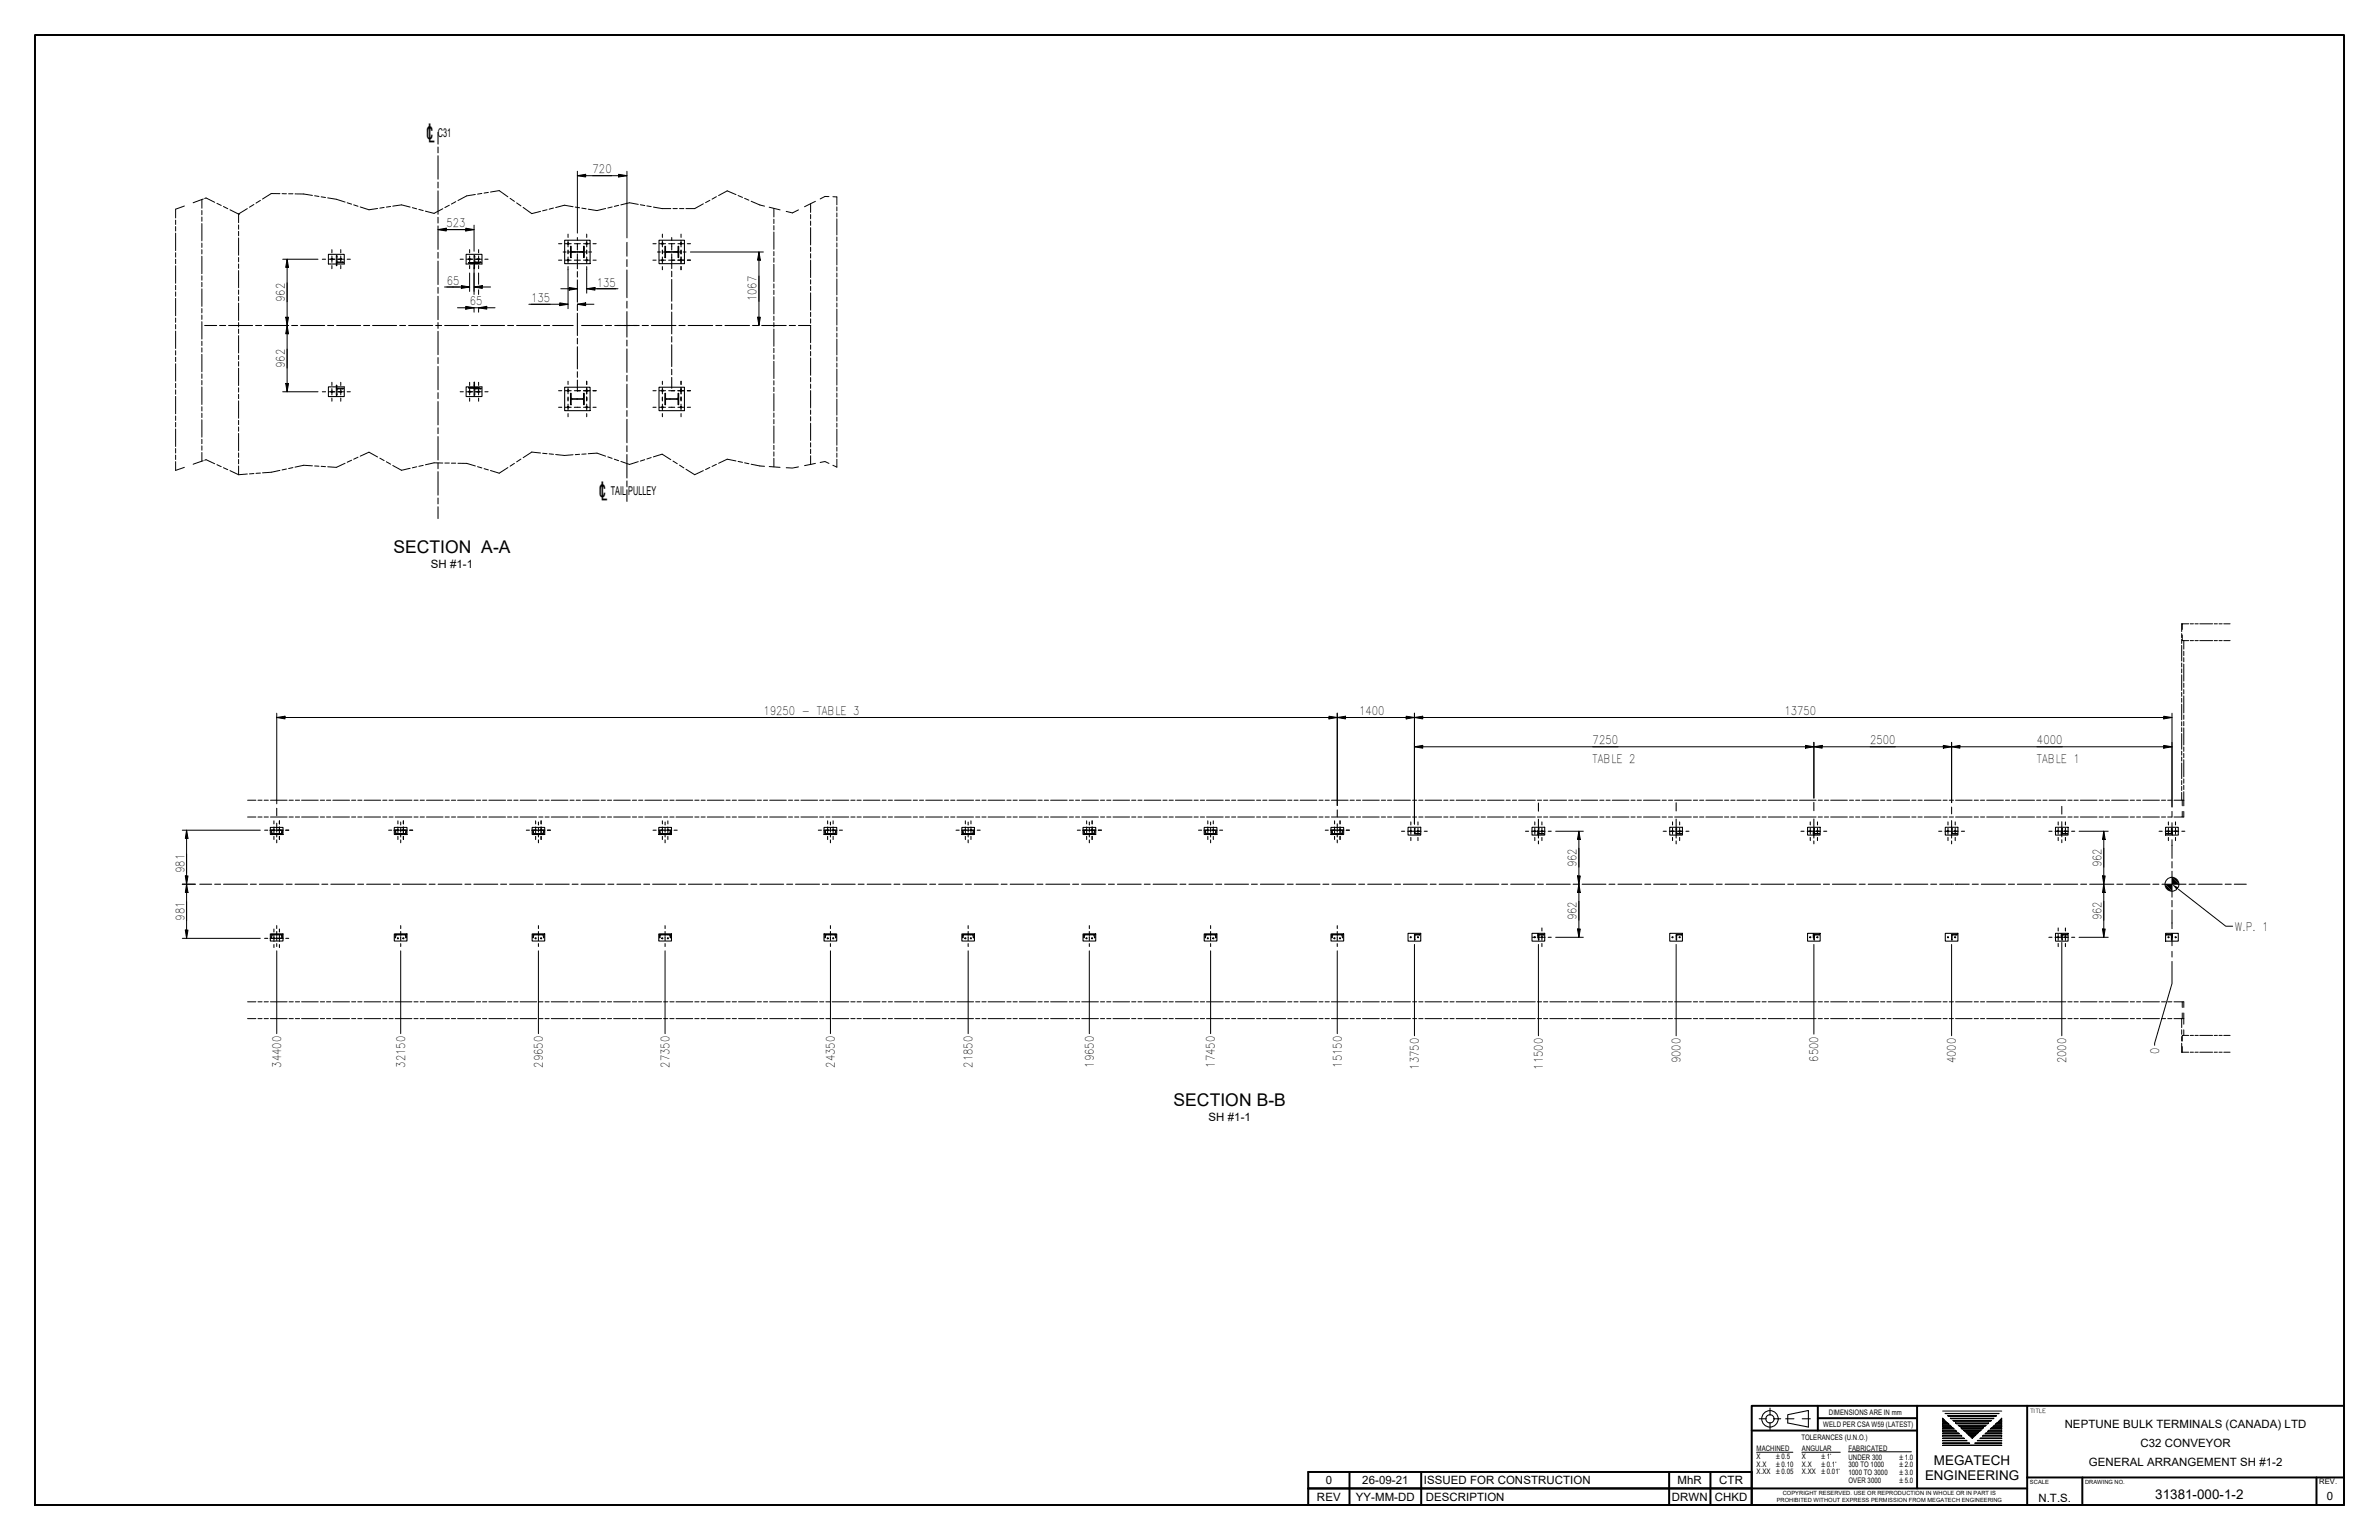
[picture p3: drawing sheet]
<svg xmlns="http://www.w3.org/2000/svg" width="864mm" height="559mm" viewBox="0 0 864 559" stroke-linecap="round" stroke-linejoin="round" font-family="sans-serif">
<defs><g id="words">
<g font-size="8">
<text x="154.2" y="51.6">℄</text>
<text x="216.9" y="181.5">℄</text>
</g>
<g font-size="6.3">
<text x="142.8" y="200.7">SECTION A-A</text>
<text x="426" y="401.4">SECTION B-B</text>
</g>
<g font-size="4.9">
<text x="702.1" y="531.6">MEGATECH</text>
<text x="698.8" y="537.1">ENGINEERING</text>
<text x="782.4" y="544">31381-000-1-2</text>
</g>
<g font-size="4.4">
<text x="159" y="49.6">C31</text>
<text x="221.7" y="179.6">TAIL</text>
<text x="228" y="179.6">PULLEY</text>
</g>
<g font-size="4.3">
<text x="215.1" y="62.9">720</text>
<text x="162.1" y="82.5">523</text>
<text x="162.2" y="103.3">65</text>
<text x="216.6" y="104">135</text>
<text x="103.4" y="109.5" transform="rotate(-90 103.4 109.5)">962</text>
<text x="170.6" y="110.8">65</text>
<text x="192.8" y="109.6">135</text>
<text x="274.7" y="109.3" transform="rotate(-90 274.7 109.3)">1067</text>
<text x="103.4" y="133.6" transform="rotate(-90 103.4 133.6)">962</text>
<text x="277.1" y="259.5">19250 - TABLE 3</text>
<text x="493.4" y="259.5">1400</text>
<text x="647.7" y="259.5">13750</text>
<text x="578.1" y="270.1">7250</text>
<text x="678.9" y="270.1">2500</text>
<text x="739.4" y="270.1">4000</text>
<text x="578.1" y="276.9">TABLE 2</text>
<text x="739.4" y="276.9">TABLE 1</text>
<text x="66.9" y="316.8" transform="rotate(-90 66.9 316.8)">981</text>
<text x="572.3" y="314.7" transform="rotate(-90 572.3 314.7)">962</text>
<text x="762.9" y="314.7" transform="rotate(-90 762.9 314.7)">962</text>
<text x="66.9" y="334.1" transform="rotate(-90 66.9 334.1)">981</text>
<text x="572.3" y="333.9" transform="rotate(-90 572.3 333.9)">962</text>
<text x="762.9" y="333.9" transform="rotate(-90 762.9 333.9)">962</text>
<text x="811.3" y="337.7">W.P. 1</text>
<text x="783.8" y="382.4" transform="rotate(-90 783.8 382.4)">0</text>
<text x="102" y="387.4" transform="rotate(-90 102 387.4)">34400</text>
<text x="147" y="387.4" transform="rotate(-90 147 387.4)">32150</text>
<text x="197" y="387.4" transform="rotate(-90 197 387.4)">29650</text>
<text x="243" y="387.4" transform="rotate(-90 243 387.4)">27350</text>
<text x="303" y="387.4" transform="rotate(-90 303 387.4)">24350</text>
<text x="353" y="387.4" transform="rotate(-90 353 387.4)">21850</text>
<text x="397" y="387.4" transform="rotate(-90 397 387.4)">19650</text>
<text x="441" y="387.4" transform="rotate(-90 441 387.4)">17450</text>
<text x="487" y="387.4" transform="rotate(-90 487 387.4)">15150</text>
<text x="515" y="388.2" transform="rotate(-90 515 388.2)">13750</text>
<text x="560" y="388.2" transform="rotate(-90 560 388.2)">11500</text>
<text x="610" y="385.8" transform="rotate(-90 610 385.8)">9000</text>
<text x="660" y="385.3" transform="rotate(-90 660 385.3)">6500</text>
<text x="710" y="385.8" transform="rotate(-90 710 385.8)">4000</text>
<text x="750" y="385.8" transform="rotate(-90 750 385.8)">2000</text>
</g>
<g font-size="4.1">
<text x="156.4" y="206">SH #1-1</text>
<text x="438.7" y="406.8">SH #1-1</text>
<text x="749.5" y="518.1">NEPTUNE BULK TERMINALS (CANADA) LTD</text>
<text x="777" y="525.1">C32 CONVEYOR</text>
<text x="758.2" y="532.1">GENERAL ARRANGEMENT SH #1-2</text>
<text x="481.2" y="538.6">0</text>
<text x="494.5" y="538.6">26-09-21</text>
<text x="516.9" y="538.6">ISSUED FOR CONSTRUCTION</text>
<text x="609" y="538.6">MhR</text>
<text x="624.1" y="538.6">CTR</text>
<text x="478.1" y="544.6">REV</text>
<text x="492.2" y="544.6">YY-MM-DD</text>
<text x="517.6" y="544.6">DESCRIPTION</text>
<text x="606.9" y="544.6">DRWN</text>
<text x="622.5" y="544.6">CHKD</text>
<text x="739.9" y="545">N.T.S.</text>
<text x="844.7" y="544.3">0</text>
</g>
<g font-size="2.8">
<text x="663.9" y="513.3">DIMENSIONS ARE IN mm</text>
<text x="661.9" y="517.9">WELD PER CSA W59 (LATEST)</text>
<text x="637.7" y="526.5">MACHINED</text>
<text x="653.9" y="522.6">TOLERANCES (U.N.O.)</text>
<text x="654.1" y="526.5">ANGULAR</text>
<text x="671" y="526.3">FABRICATED</text>
<text x="637.7" y="529.3">X</text>
<text x="637.7" y="532.2">X.X</text>
<text x="654.1" y="529.3">X</text>
<text x="654.1" y="532.2">X.X</text>
<text x="671" y="529.6">UNDER 300</text>
<text x="671" y="532.4">300 TO 1000</text>
<text x="637.7" y="535">X.XX</text>
<text x="654.1" y="535">X.XX</text>
<text x="671" y="535.2">1000 TO 3000</text>
<text x="671" y="538">OVER 3000</text>
<text x="841.9" y="538.6">REV.</text>
</g>
<g font-size="2.6">
<text x="644.8" y="529.3">±0.5</text>
<text x="644.8" y="532.2">±0.10</text>
<text x="661.2" y="529.3">±1°</text>
<text x="661.2" y="532.2">±0.1°</text>
<text x="689.5" y="529.6">±1.0</text>
<text x="689.5" y="532.4">±2.0</text>
<text x="644.8" y="535">±0.05</text>
<text x="661.2" y="535">±0.01°</text>
<text x="689.5" y="535.2">±3.0</text>
<text x="689.5" y="538">±5.0</text>
</g>
<g font-size="2.1">
<text x="736.9" y="512.7">TITLE</text>
<text x="736.9" y="538.6">SCALE</text>
<text x="756.9" y="538.6">DRAWING NO.</text>
<text x="644.9" y="545.1">PROHIBITED WITHOUT EXPRESS PERMISSION FROM MEGATECH ENGINEERING</text>
<text x="647.2" y="542.4">COPYRIGHT RESERVED. USE OR REPRODUCTION IN WHOLE OR IN PART IS</text>
</g>
</g></defs>
<!-- layer: O1 -->
<g fill="none" stroke="#000" stroke-width=".36">
<path d="M66.9 74.8l-3.1 1.1M73.8 72.2l-3.7 1.4M74.3 72l.5-.2 3.1 1.6M78.7 73.8l1.6 .7M81.1 74.9l1.6 .8M83.5 76.1l3.1 1.6M86.6 77.7h.1M89.8 75.7l-3.2 1.9M92.2 74.2l-1.6 1M94.5 72.7l-1.6 1M101.6 70.3l-3.1-.1-3.2 2M102.4 70.3h1.6"/>
<path d="M104.8 70.3h1.5M107.1 70.4h3.2l3.1 .5M114.2 71l1.6 .3M116.6 71.4l1.6 .3M119 71.8l3.1 .5 3.2 1M126 73.6l1.6 .5M128.4 74.3l1.6 .5M130.8 75.1l3.1 1 3.2-.5M139.4 75.3l-1.5 .2M141.8 74.9l-1.5 .2M142.6 74.8l3.2-.5 3.1 .8M149.7 75.4l1.6 .4"/>
<path d="M152.1 76l1.5 .4M160.7 75.7l-3.1 1.7-3.2-.8M163.1 74.5l-1.6 .8M165.4 73.2l-1.5 .8M172.6 70.6l-3.2 .5-3.2 1.7M174.9 70.2l-1.5 .2M177.3 69.8l-1.6 .3M178.1 69.7l3.1-.5 3.2 2.2M185.2 72l1.5 1.1M187.5 73.6l1.6 1.1M189.9 75.3l3.1 2.2 3.2-.8M198.6 76.1l-1.6 .4"/>
<path d="M200.9 75.5l-1.6 .4M208 75l-3.1-.5-3.2 .8M208.8 75.1l1.6 .3M211.2 75.5l1.6 .3M219.8 75.6l-3.1 .8-3.2-.5M222.2 75.1l-1.6 .4M224.6 74.5l-1.6 .4M231.7 74.2l-3.2-.6-3.1 .7M232.5 74.3l1.6 .3M234.8 74.7l1.6 .3M237.2 75.1l3.2 .6h3.1M244.3 75.7h1.6"/>
<path d="M246.7 75.7h1.5M255.3 74l-3.1 1.7h-3.2M257.7 72.7l-1.6 .8M260.1 71.4l-1.6 .9M267.2 70.6l-3.2-1.3-3.1 1.7M267.9 71l1.6 .6M270.3 72l1.6 .6M272.7 73l3.1 1.4 1.7 .4M279.2 75.2l4 1M289.9 76.2l-2.2 1.1-2.3-.6M296 73.1l-3.9 1.9M300.9 71.3h-1.4l-1.8 .9"/>
<path d="M302.3 71.4l1.5 .1M122.1 92.8l.2 .2M122.3 95.7l-.2 .3M124.4 95.1l.2 .2M171.5 95.3l.4 .2M172.1 92.8l.2 .2M172.1 96.4l.2 .3M174.4 95.1l.2 .2M209.5 91.4l.2 .1M241.3 93.4l.1 .1M172.3 139.5l-.2 .3M122.1 140.2l.2 .3"/>
<path d="M122.3 143.2l-.2 .2M124.6 140.9l-.2 .2M172.3 140.6l-.4 .3M172.3 143.2l-.2 .2M174.6 140.9l-.2 .2M209.7 144.7l-.2 .2M243.2 144.7v.2M66.9 169.6l-3.1 1.1M73.8 167.2l-3.7 1.2M74.3 167l.5-.2 3.1 1.5M78.7 168.6l1.6 .7M81.1 169.7l1.6 .7"/>
<path d="M83.5 170.8l3.1 1.5 3.2-.3M92.2 171.8l-1.6 .2M94.5 171.7h-1.6M101.6 170.7l-3.1 .7-3.2 .2M104 170.2l-1.6 .3M106.3 169.7l-1.5 .3M113.4 169l-3.1-.2-3.2 .7M114.2 169.1l1.6 .1M116.6 169.2l1.6 .1M125.3 168.1l-3.2 1.5-3.1-.2M127.6 167l-1.6 .7M130 165.9l-1.6 .7"/>
<path d="M130.8 165.5l3.1-1.4 3.2 1.7M137.9 166.2l1.5 .9M140.3 167.6l1.5 .8M142.6 168.9l3.2 1.7 3.1-.7M151.3 169.4l-1.6 .4M153.6 168.9l-1.5 .3M160.7 168l-3.1-.1-3.2 .8M161.5 168h1.6M163.9 168.1h1.5M166.2 168.1h3.2l3.2 1M173.4 169.3l1.5 .5M175.7 170.1l1.6 .4"/>
<path d="M184.4 169.7l-3.2 2-3.1-1M186.7 168.1l-1.5 1.1M189.1 166.6l-1.6 1M196.2 164.4l-3.2-.4-3.1 2.1M197 164.5l1.6 .1M199.3 164.7l1.6 .1M201.7 164.9l3.2 .4 3.1-.3M210.4 164.8l-1.6 .2M212.8 164.7l-1.6 .1M213.5 164.6l3.2-.2 3.1 1.1M220.6 165.8l1.6 .5M223 166.6l1.6 .6"/>
<path d="M225.4 167.4l3.1 1.1 3.2-1M234.1 166.8l-1.6 .5M236.4 166l-1.6 .5M237.2 165.8l3.2-1 3.1 2M244.3 167.3l1.6 1M246.7 168.8l1.5 1M249 170.3l3.2 2 3.1-1.5M257.7 169.6l-1.6 .8M260.1 168.5l-1.6 .7M267.2 167.3l-3.2-.7-3.1 1.5M267.9 167.4l1.6 .4M270.3 167.9l1.6 .4"/>
<path d="M272.7 168.4l4.8 .8M279.2 169.3l4 .3M289.9 169.4l-2.2 .4-2.3-.1M296 168.1l-3.9 .9M297.7 167.8l1.8-.3 1.4 .6M302.3 168.8l1.5 .7M100.8 302.5l.2 .1M145.6 302.5l.3 .1M197.3 301.8h.2M243.1 302.4l.4 .2M302.7 302.5l.2 .1M349.4 301.5h.1"/>
<path d="M352.9 302.5l.6 .1M394.9 302.5l.1 .1M437.4 301.8l.2 .1M438.6 302.5l.3 .1M483.4 301.5h.1M487 302.5l.5 .1M513.5 301.8l.1 .1M558.7 302.3l-.5 .6M608.5 300.9l.1 .2M609.9 302.4l.2 .2M658.5 301.8l-.3 .7M658.9 302.4l-.1 .2"/>
<path d="M708.4 301l.2 .1M748.5 302.3l-.2 .6M748.6 301.6l-.1 .4M788.2 300.8l.3 .2M788.5 302.1l.1 .1M99.1 339v.2M102.4 339l-.2 .7M145.9 339l-.1 .2M196 339l-.1 .2M242.6 339l-.1 .2M300.9 339v.2M352.4 339l-.1 .2"/>
<path d="M393.6 339l-.2 .6M396.9 339l-.1 .2M439.6 339l-.1 .2M485.8 339l-.2 .2M515.5 339.1l-.2 .2M558.2 339.5l.3 .1M558.5 339.8l.1 .1M608.6 339l-.1 .7M658.2 339.3l.3 .2M658.5 339.7l.1 .1M710.1 339l-.1 .3M748.2 339.5l.3 .1"/>
<path d="M749 339l.3 .3M787.3 339v.3M788.6 339.7l-.1 .2M513.6 340.9l-.1 .1"/>
</g>
<!-- layer: O4 -->
<g fill="none" stroke="#000" stroke-width=".38">
<path d="M122.1 95.8h-2.9v-3.5h5.8v3.5h-2.7M122.1 95.3l.1 1.1zM122.2 92.8l.1 2 .3 .3M122.2 92.8l-.1 2.5h2.5l-.1-.2h-1.9M170.1 95.3h3.9v.2h-3.9zM172.1 95.5l.1 2zM172.1 95.8h-2.9v-3.5h5.8v3.5h-2.7M172.2 92.8l.2 2.2 2.1 .1 .1 .2h-2.5l.1-2.5M205 87.2h9.2v8.5h-9.2zM207.3 91.1l.3 .3M207.3 91.1v-1.7h-.2v4.1h.2v-1.8M207.6 91.5l-.3 .3"/>
<path d="M207.6 91.5h4M207.6 91.4h4M211.6 91.5l.3 .3M211.8 91.1v-1.7h.3v4.1h-.3v-1.8M211.9 91.1l-.3 .3M239.2 87.2h9.3v8.5h-9.3zM245.9 91.5h-4.2l-.1 2h-.3v-4.1h.3l.1 1.9 4.2 .1 .2-.3v-1.7h.3v4.1h-.3v-1.8l-.2-.2M122.1 139.8l.2 1.1zM172.1 138.7l.2 1.9zM122.1 140.4h-2.9v3.5h5.8v-3.5h-2.7M122.3 141.4l-.1 2M122.6 141.1l-.3 .2"/>
<path d="M124.6 141l-2 .1M124.6 141l-2.5-.1 .1 2.5M170.1 140.6h3.9v.3h-3.9zM172.1 140.4h-2.9v3.5h5.8v-3.5h-2.7M172.3 141.4l-.1 2M174.6 141l-2.5-.1 .1 2.5M174.6 141l-2 .1-.3 .2M205 140.5h9.2v8.5h-9.2zM207.3 144.4l.3 .3M207.3 144.4v-1.7h-.2v4.2h.2v-1.8M207.6 144.8l-.3 .3M207.6 144.9h4"/>
<path d="M207.6 144.7h4M211.6 144.8l.3 .3M211.8 144.4v-1.7h.3v4.2h-.3v-1.8M211.9 144.4l-.3 .3M239.2 140.5h9.3v8.5h-9.3zM241.6 144.4l.3 .3h4l.2-.3M241.6 144.4v-1.7h-.3v4.2h.3v-1.8l.2-.3 4.1 .1 .2 2h.3v-4.2h-.3v1.7M98.1 300.2h4.6v2.6h-4.6zM98.5 301.5l-.1 1.1h4.1l-.1-1.1M98.5 301.4l.1 .1M98.6 301.5l.3 1h3.1l.3-1M102.4 301.4l-.1 .1"/>
<path d="M143.1 300.2h4.6v2.6h-4.6zM143.5 301.5l-.1 1.1h4.1l-.1-1.1M143.5 301.4l.1 .1M143.6 301.5l.3 1h3.1l.3-1M147.4 301.4l-.1 .1M193.2 300.2h4.5v2.6h-4.5zM193.5 301.5l-.1 1.1h4.1l-.1-1.1M193.5 301.4l.1 .1M193.6 301.5l.3 1M193.9 302.5h3.1M197.3 301.5l-.3 1M197.4 301.4l-.1 .1"/>
<path d="M239.1 300.2h4.7v2.6h-4.7zM239.5 301.5l-.1 1.1h4.1l-.1-1.1M239.5 301.4l.1 .1M239.6 301.5l.1 .8M239.7 302.3l.2 .2M239.9 302.5h3.1M243.3 301.5l-.3 1M243.4 301.4l-.1 .1M299.1 300.2h4.6v2.6h-4.6zM299.5 301.5l-.1 1.1h4.1l-.1-1.1M299.5 301.4l.1 .1M299.6 301.5l.3 1"/>
<path d="M303.3 301.5l-.3 1h-3.1M303.4 301.4l-.1 .1M349.2 300.2h4.5v2.6h-4.5zM349.5 301.5l-.1 1.1h4.1l-.1-1.1M349.5 301.4l.1 .1M349.6 301.5l.3 1h3.1M353.3 301.5l-.3 1M353.4 301.4l-.1 .1M393.1 300.2h4.7v2.6h-4.7zM393.5 301.4l.1 .1M393.5 301.5l-.1 1.1h4.1l-.1-1.1M393.6 301.5l.3 1"/>
<path d="M393.9 302.5h3.1M397.3 301.5l-.3 1M397.4 301.4l-.1 .1M437.1 300.2h4.6v2.6h-4.6zM437.5 301.5l-.1 1.1h4.1l-.1-1.1M437.5 301.4l.1 .1M437.6 301.5l.3 1h3.1l.3-1M441.4 301.4l-.1 .1M483.2 300.2h4.6v2.6h-4.6zM483.5 301.4l-.1 1.2h4.1l-.1-1.1M483.6 301.5l.3 1h3.1l.3-1M487.4 301.4l-.1 .1"/>
<path d="M511.1 300.2h4.6v2.8h-4.6zM513.6 302.3l-.1-1.7v2l2-.1M513.6 302.2l1.9 .3M556.1 300.2h4.6v2.8h-4.6zM558.2 301.3h.3v1.6h-.3zM558.5 300.6l.1 1.7M558.5 300.6v2l2-.1M558.6 302.2l1.9 .3M606.1 300.2h4.6v2.8h-4.6zM608.5 300.6l.1 1.7M608.5 300.6v2l2-.1M608.6 302.2l1.9 .3"/>
<path d="M656.2 300.2h4.5v2.8h-4.5zM658.2 301.3h.3v1.6h-.3zM658.5 300.6v2l2-.1M658.6 300.6l.1 .1M658.6 300.7v1.6M658.6 302.2l.2 .2M658.8 302.4l1.7 .1M706.2 300.2h4.5v2.8h-4.5zM708.5 300.6l-.1 2 2.1-.1M708.6 300.6l.1 .1M708.6 300.7v1.6M708.7 302.2l1.8 .3"/>
<path d="M746.2 300.2h4.5v2.8h-4.5zM748.2 301.3h.3v1.6h-.3zM748.6 300.7v1.6M748.6 302.2l1.8 .2M748.7 300.7l-.2-.1v2l2-.1M750.4 302.4l.1 .1M786.1 300.2h4.6v2.8h-4.6zM788.2 302.2l-1.8 .3M788.2 302.3v-1.6l.3-.1v2l-2.1-.1M788.5 301.3l.1 1.6zM98.1 338.9h4.6v2.6h-4.6zM143.1 338.9h4.6v2.6h-4.6z"/>
<path d="M143.4 339h4.1v1.3l-.5-1.1h-3.1l-.5 1.1zM193.2 338.9h4.5v2.6h-4.5zM193.9 339.2h3.1M197 339.2l.5 1.1v-1.3h-4.1v1.3l.5-1.1M239.1 338.9h4.7v2.6h-4.7zM239.9 339.2h3.1M239.9 339.2l-.2 .2M243 339.2l.5 1.1v-1.3h-4.1v1.3l.3-.9M299.1 338.9h4.6v2.6h-4.6zM299.9 339.2l-.5 1.1v-1.3h4.1v1.3l-.5-1.1h-3.1M349.2 338.9h4.5v2.6h-4.5zM353 339.2l.5 1.1v-1.3h-4.1v1.3l.5-1.1h3.1"/>
<path d="M393.1 338.9h4.7v2.6h-4.7zM393.9 339.2h3.1M397 339.2l.5 1.1v-1.3h-4.1v1.3l.5-1.1M437.1 338.9h4.6v2.6h-4.6zM437.4 339h4.1v1.3l-.5-1.1h-3.1l-.5 1.1zM483.2 338.9h4.6v2.6h-4.6zM483.4 339h4.1v1.3l-.5-1.1h-3.1l-.5 1.1zM511.1 338.7h4.6v2.8h-4.6zM513.6 339.5v1.5M513.6 339.4l1.9-.4h-2v2.1M556.1 338.7h4.6v2.8h-4.6zM558.2 338.8h.3v1.6h-.3z"/>
<path d="M558.6 339.5v1.5M558.6 339.4l1.9-.4h-2v2.1M606.1 338.7h4.6v2.8h-4.6zM608.6 339.5v1.5M608.6 339.4l1.9-.4h-2v2.1M656.2 338.7h4.5v2.8h-4.5zM658.2 338.8h.3v1.6h-.3zM658.6 339.5v1.5M658.8 339.3l-.2 .1M658.8 339.3h1.6l.1-.3h-2v2.1M706.2 338.7h4.5v2.8h-4.5zM708.6 339.5v1.5"/>
<path d="M708.7 339.4l1.7-.1 .1-.3h-2.1l.1 2.1M746.2 338.7h4.5v2.8h-4.5zM748.2 338.8h.3v1.6h-.3zM748.6 339.5v1.5M750.4 339.3l.1-.3h-2v2.1M750.4 339.3l-1.8 .1M786.1 338.7h4.6v2.8h-4.6zM788.2 339.4l-1.7-.1-.1-.3h2.1l-.1 2.1M788.2 339.5v1.5M788.5 338.8l.1 1.6zM102.4 340.3l.1-1.3h-4.1v1.3l.5-1.1h3.1l.4 1.1M483.6 340.2l-.1 .1"/>
<path d="M513.6 341l-.1 .1M558.6 341l-.1 .1M658.7 341l-.1 .1M708.7 341l-.1 .1M748.7 341l-.1 .1M788.2 341l.2 .1M649 513.3l7.5-1.5v6l-7.5-1.5z"/>
<circle cx="120.5" cy="94" r=".28"/>
<circle cx="123.7" cy="94" r=".28"/>
<circle cx="170.5" cy="94" r=".28"/>
<circle cx="173.7" cy="94" r=".28"/>
<circle cx="206.2" cy="88.4" r=".28"/>
<circle cx="206.2" cy="94.4" r=".28"/>
<circle cx="213" cy="88.4" r=".28"/>
<circle cx="213" cy="94.4" r=".28"/>
<circle cx="240.5" cy="88.4" r=".28"/>
<circle cx="240.5" cy="94.4" r=".28"/>
<circle cx="247.2" cy="94.4" r=".28"/>
<circle cx="247.2" cy="88.4" r=".28"/>
<circle cx="120.5" cy="142.1" r=".28"/>
<circle cx="123.7" cy="142.1" r=".28"/>
<circle cx="170.5" cy="142.1" r=".28"/>
<circle cx="173.7" cy="142.1" r=".28"/>
<circle cx="206.2" cy="141.8" r=".28"/>
<circle cx="206.2" cy="147.8" r=".28"/>
<circle cx="213" cy="141.8" r=".28"/>
<circle cx="213" cy="147.8" r=".28"/>
<circle cx="240.5" cy="141.8" r=".28"/>
<circle cx="240.5" cy="147.8" r=".28"/>
<circle cx="247.2" cy="141.8" r=".28"/>
<circle cx="247.2" cy="147.8" r=".28"/>
<circle cx="99.5" cy="301.2" r=".19"/>
<circle cx="101.5" cy="301.2" r=".19"/>
<circle cx="144.5" cy="301.2" r=".19"/>
<circle cx="146.5" cy="301.2" r=".19"/>
<circle cx="194.5" cy="301.2" r=".19"/>
<circle cx="196.4" cy="301.2" r=".19"/>
<circle cx="240.4" cy="301.2" r=".19"/>
<circle cx="242.5" cy="301.2" r=".19"/>
<circle cx="300.5" cy="301.2" r=".19"/>
<circle cx="302.5" cy="301.2" r=".19"/>
<circle cx="350.5" cy="301.2" r=".19"/>
<circle cx="352.4" cy="301.2" r=".19"/>
<circle cx="394.4" cy="301.2" r=".19"/>
<circle cx="396.4" cy="301.2" r=".19"/>
<circle cx="438.5" cy="301.2" r=".19"/>
<circle cx="440.5" cy="301.2" r=".19"/>
<circle cx="484.4" cy="301.2" r=".19"/>
<circle cx="486.4" cy="301.2" r=".19"/>
<circle cx="512.1" cy="301.6" r=".19"/>
<circle cx="514.8" cy="301.6" r=".19"/>
<circle cx="557.1" cy="301.6" r=".19"/>
<circle cx="559.8" cy="301.6" r=".19"/>
<circle cx="607.2" cy="301.6" r=".19"/>
<circle cx="609.7" cy="301.6" r=".19"/>
<circle cx="657.2" cy="301.6" r=".19"/>
<circle cx="659.7" cy="301.6" r=".19"/>
<circle cx="707.2" cy="301.6" r=".19"/>
<circle cx="709.7" cy="301.6" r=".19"/>
<circle cx="747.2" cy="301.6" r=".19"/>
<circle cx="749.7" cy="301.6" r=".19"/>
<circle cx="787.2" cy="301.6" r=".19"/>
<circle cx="789.7" cy="301.6" r=".19"/>
<circle cx="99.5" cy="340.5" r=".19"/>
<circle cx="101.5" cy="340.5" r=".19"/>
<circle cx="144.5" cy="340.5" r=".19"/>
<circle cx="146.5" cy="340.5" r=".19"/>
<circle cx="194.5" cy="340.5" r=".19"/>
<circle cx="196.4" cy="340.5" r=".19"/>
<circle cx="240.4" cy="340.5" r=".19"/>
<circle cx="242.5" cy="340.5" r=".19"/>
<circle cx="300.5" cy="340.5" r=".19"/>
<circle cx="302.5" cy="340.5" r=".19"/>
<circle cx="350.5" cy="340.5" r=".19"/>
<circle cx="352.4" cy="340.5" r=".19"/>
<circle cx="394.4" cy="340.5" r=".19"/>
<circle cx="396.4" cy="340.5" r=".19"/>
<circle cx="438.5" cy="340.5" r=".19"/>
<circle cx="440.5" cy="340.5" r=".19"/>
<circle cx="484.4" cy="340.5" r=".19"/>
<circle cx="486.4" cy="340.5" r=".19"/>
<circle cx="512.1" cy="340.1" r=".19"/>
<circle cx="514.8" cy="340.1" r=".19"/>
<circle cx="557.1" cy="340.1" r=".19"/>
<circle cx="559.8" cy="340.1" r=".19"/>
<circle cx="607.2" cy="340.1" r=".19"/>
<circle cx="609.7" cy="340.1" r=".19"/>
<circle cx="657.2" cy="340.1" r=".19"/>
<circle cx="659.7" cy="340.1" r=".19"/>
<circle cx="707.2" cy="340.1" r=".19"/>
<circle cx="709.7" cy="340.1" r=".19"/>
<circle cx="747.2" cy="340.1" r=".19"/>
<circle cx="749.7" cy="340.1" r=".19"/>
<circle cx="787.2" cy="340.1" r=".19"/>
<circle cx="789.7" cy="340.1" r=".19"/>
<circle cx="642.5" cy="514.8" r="2.98"/>
<circle cx="642.5" cy="514.8" r="1.5"/>
</g>
<g fill="none" stroke="#000" stroke-width=".36">
<path d="M63.8 75.9v3.2M63.8 79.9v1.5M73.3 72.4v3.2M73.3 76.4v1.5M73.3 78.7v1.6M86.6 77.6v3.2M280.9 75.6v3.1M280.9 79.5v1.6M294.3 73.9v3.2M294.3 77.9v1.5M303.8 71.5v2.8M303.8 75.1v1.4"/>
<path d="M303.8 77.3v1.4M303.8 79.4v5.9M63.8 82.2v1.6M63.8 84.6v6.3M63.8 91.7v1.6M63.8 94.1v1.6M63.8 96.4v6.4M73.3 81.1v6.3M73.3 88.2v1.6M73.3 90.6v1.6M73.3 93v6.3M86.6 81.6v1.6"/>
<path d="M86.6 83.9v1.7M86.6 86.3v6.3M86.6 93.4v1.6M86.6 95.8v1.6M86.6 98.2v6.2M280.9 81.9v1.5M280.9 84.2v6.3M280.9 91.3v1.5M280.9 93.6v1.6M280.9 95.9v6.3M294.3 80.2v1.6M294.3 82.6v6.3"/>
<path d="M294.3 89.7v1.6M294.3 92v1.6M294.3 94.4v6.3M303.8 86v1.4M303.8 88.1v1.5M303.8 90.3v5.8M303.8 96.9v1.4M303.8 99.1v1.4M63.8 103.5v1.7M63.8 105.9v1.6M63.8 108.3v6.3M63.8 115.4v1.6"/>
<path d="M63.8 117.8v1.5M73.3 100.1v1.6M73.3 102.4v1.7M73.3 104.8v6.4M73.3 112v1.5M73.3 114.3v1.6M73.3 116.7v6.3M86.6 105.2v1.6M86.6 107.6v1.6M86.6 110v6.3M86.6 117.1v1.6M86.6 119.4v1.6"/>
<path d="M280.9 103v1.5M280.9 105.3v1.6M280.9 107.7v6.2M280.9 114.7v1.5M280.9 117.1v1.5M280.9 119.4v6.2M294.3 101.5v1.6M294.3 103.9v1.6M294.3 106.3v6.3M294.3 113.3v1.6M294.3 115.7v1.6M294.3 118.1v6.3"/>
<path d="M303.8 101.2v5.8M303.8 107.8v1.4M303.8 109.9v1.5M303.8 112.1v5.8M303.8 118.7v1.4M63.8 120.1v6.3M63.8 127.3v1.5M63.8 129.6v1.6M63.8 132v6.3M63.8 139.1v1.6M73.3 123.8v1.6M73.3 126.2v1.6"/>
<path d="M73.3 128.6v6.3M73.3 135.7v1.6M73.3 138v1.7M86.6 121.8v6.3M86.6 128.9v1.6M86.6 131.2v1.6M86.6 133.6v6.3M280.9 126.4v1.6M280.9 128.8v1.5M280.9 131.1v6.3M280.9 138.1v1.6M294.3 125.2v1.5"/>
<path d="M294.3 127.5v1.6M294.3 129.9v6.3M294.3 137v1.6M294.3 139.4v1.5M303.8 120.9v1.4M303.8 123v5.8M303.8 129.5v1.5M303.8 131.7v1.5M303.8 133.9v5.8M63.8 141.5v1.5M63.8 143.8v6.4M63.8 151v1.5"/>
<path d="M63.8 153.3v1.6M63.8 155.7v6.3M73.3 140.4v6.4M73.3 147.6v1.5M73.3 149.9v1.6M73.3 152.3v6.3M73.3 159.4v1.6M86.6 140.7v1.6M86.6 143.1v1.6M86.6 145.5v6.3M86.6 152.5v1.6M86.6 154.9v1.6"/>
<path d="M86.6 157.3v6.3M280.9 140.5v1.6M280.9 142.8v6.3M280.9 149.9v1.5M280.9 152.2v1.6M280.9 154.6v6.2M294.3 141.7v6.3M294.3 148.8v1.6M294.3 151.2v1.5M294.3 153.5v6.4M303.8 140.5v1.4M303.8 142.6v1.5"/>
<path d="M303.8 144.8v5.8M303.8 151.3v1.5M303.8 153.5v1.5M303.8 155.7v5.8M63.8 162.8v1.6M63.8 165.1v1.7M63.8 167.5v3.2M73.3 161.8v1.6M73.3 164.2v3.1M86.6 164.3v1.6M86.6 166.7v1.6M86.6 169.1v3.2"/>
<path d="M280.9 161.6v1.6M280.9 164v1.5M280.9 166.3v3.1M294.3 160.7v1.5M294.3 163v1.6M294.3 165.4v3.1M303.8 162.3v1.4M303.8 164.4v1.5M303.8 166.6v2.9M792 229.9v1.5M792 232v1.5M792 234.2v5.7"/>
<path d="M792.2 230.4v2.1h2.3M792.2 226.4h-.2v2.8M792.7 232.5v3M792.7 236.3v1.6M792.7 238.6v1.6M794.5 226.4h-2.3v2M795.1 226.4h1.1M795.1 232.5h1.1M796.8 226.4h1.2M796.8 232.5h1.2M798.5 226.4h4.7M798.5 232.5h4.7"/>
<path d="M803.8 226.4h1.1M803.8 232.5h1.1M805.5 226.4h1.2M805.5 232.5h1.2M807.3 226.4h2.2M807.3 232.5h2.2M792 240.6v1.4M792 242.7v1.4M792 244.9v5.6M792 251.2v1.5M792 253.4v1.4M792 255.5v5.7"/>
<path d="M792.7 241v6.1M792.7 247.9v1.5M792.7 250.2v1.6M792.7 252.5v6.2M792.7 259.5v1.5M792 261.9v1.5M792 264v1.5M792 266.2v5.7M792 272.6v1.4M792 274.7v1.4M792 276.9v5.6M792.7 261.8v1.6"/>
<path d="M792.7 264.1v6.2M792.7 271.1v1.5M792.7 273.4v1.5M792.7 275.7v6.2M89.9 290.4h3M89.9 296.5h3M93.6 290.4h1.5M93.6 296.5h1.5M95.9 290.4h1.5M95.9 296.5h1.5M98.2 290.4h6M98.2 296.5h6"/>
<path d="M104.9 290.4h1.6M104.9 296.5h1.6M107.2 290.4h1.6M107.2 296.5h1.6M109.5 290.4h6M109.5 296.5h6M116.3 290.4h1.5M116.3 296.5h1.5M118.5 290.4h1.6M118.5 296.5h1.6M120.8 290.4h6.1M120.8 296.5h6.1"/>
<path d="M127.6 290.4h1.5M127.6 296.5h1.5M129.9 290.4h1.5M129.9 296.5h1.5M132.2 290.4h6M132.2 296.5h6M138.9 290.4h1.6M138.9 296.5h1.6M141.2 290.4h1.5M141.2 296.5h1.5M143.5 290.4h6M143.5 296.5h6"/>
<path d="M150.3 290.4h1.5M150.3 296.5h1.5M152.5 290.4h1.6M152.5 296.5h1.6M154.8 290.4h6M154.8 296.5h6M161.6 290.4h1.5M161.6 296.5h1.5M163.9 290.4h1.5M163.9 296.5h1.5M166.1 290.4h6.1M166.1 296.5h6.1"/>
<path d="M172.9 290.4h1.6M172.9 296.5h1.6M175.2 290.4h1.5M175.2 296.5h1.5M177.5 290.4h6M177.5 296.5h6M184.2 290.4h1.6M184.2 296.5h1.6M186.5 290.4h1.5M186.5 296.5h1.5M188.8 290.4h6M188.8 296.5h6"/>
<path d="M195.6 290.4h1.5M195.6 296.5h1.5M197.9 290.4h1.4M197.9 296.5h1.4M200.1 290.4h6.1M200.1 296.5h6.1M206.9 290.4h1.5M206.9 296.5h1.5M209.2 290.4h1.5M209.2 296.5h1.5M211.5 290.4h6M211.5 296.5h6"/>
<path d="M218.2 290.4h1.6M218.2 296.5h1.6M220.5 290.4h1.5M220.5 296.5h1.5M222.8 290.4h6M222.8 296.5h6M229.6 290.4h1.5M229.6 296.5h1.5M231.8 290.4h1.5M231.8 296.5h1.5M234.1 290.4h6.1M234.1 296.5h6.1"/>
<path d="M240.9 290.4h1.5M240.9 296.5h1.5M243.2 290.4h1.5M243.2 296.5h1.5M245.4 290.4h6.1M245.4 296.5h6.1M252.2 290.4h1.5M252.2 296.5h1.5M254.5 290.4h1.5M254.5 296.5h1.5M256.8 290.4h6M256.8 296.5h6"/>
<path d="M263.6 290.4h1.4M263.6 296.5h1.4M265.8 290.4h1.5M265.8 296.5h1.5M268.1 290.4h6M268.1 296.5h6M274.9 290.4h1.5M274.9 296.5h1.5M277.2 290.4h1.4M277.2 296.5h1.4M279.4 290.4h6.1M279.4 296.5h6.1"/>
<path d="M286.2 290.4h1.5M286.2 296.5h1.5M288.5 290.4h1.5M288.5 296.5h1.5M290.7 290.4h6.1M290.7 296.5h6.1M297.5 290.4h1.5M297.5 296.5h1.5M299.8 290.4h1.5M299.8 296.5h1.5M302 290.4h6.1M302 296.5h6.1"/>
<path d="M308.9 290.4h1.5M308.9 296.5h1.5M311.1 290.4h1.5M311.1 296.5h1.5M313.4 290.4h6M313.4 296.5h6M320.2 290.4h1.5M320.2 296.5h1.5M322.5 290.4h1.5M322.5 296.5h1.5M324.7 290.4h6.1M324.7 296.5h6.1"/>
<path d="M331.5 290.4h1.5M331.5 296.5h1.5M333.8 290.4h1.5M333.8 296.5h1.5M336 290.4h6.1M336 296.5h6.1M342.9 290.4h1.4M342.9 296.5h1.4M345.1 290.4h1.5M345.1 296.5h1.5M347.4 290.4h6M347.4 296.5h6"/>
<path d="M354.2 290.4h1.5M354.2 296.5h1.5M356.4 290.4h1.6M356.4 296.5h1.6M358.7 290.4h6M358.7 296.5h6M365.5 290.4h1.5M365.5 296.5h1.5M367.7 290.4h1.6M367.7 296.5h1.6M370 290.4h6.1M370 296.5h6.1"/>
<path d="M376.8 290.4h1.5M376.8 296.5h1.5M379.1 290.4h1.5M379.1 296.5h1.5M381.4 290.4h6M381.4 296.5h6M388.2 290.4h1.5M388.2 296.5h1.5M390.4 290.4h1.5M390.4 296.5h1.5M392.7 290.4h6M392.7 296.5h6"/>
<path d="M399.5 290.4h1.5M399.5 296.5h1.5M401.7 290.4h1.6M401.7 296.5h1.6M404 290.4h6M404 296.5h6M410.8 290.4h1.5M410.8 296.5h1.5M413.1 290.4h1.5M413.1 296.5h1.5M415.3 290.4h6.1M415.3 296.5h6.1"/>
<path d="M422.1 290.4h1.6M422.1 296.5h1.6M424.4 290.4h1.5M424.4 296.5h1.5M426.7 290.4h6M426.7 296.5h6M433.5 290.4h1.5M433.5 296.5h1.5M435.7 290.4h1.6M435.7 296.5h1.6M438 290.4h6M438 296.5h6"/>
<path d="M444.8 290.4h1.5M444.8 296.5h1.5M447.1 290.4h1.5M447.1 296.5h1.5M449.3 290.4h6.1M449.3 296.5h6.1M456.1 290.4h1.5M456.1 296.5h1.5M458.4 290.4h1.5M458.4 296.5h1.5M460.7 290.4h6M460.7 296.5h6"/>
<path d="M467.4 290.4h1.6M467.4 296.5h1.6M469.7 290.4h1.5M469.7 296.5h1.5M472 290.4h6M472 296.5h6M478.8 290.4h1.5M478.8 296.5h1.5M481 290.4h1.6M481 296.5h1.6M483.3 290.4h6.1M483.3 296.5h6.1"/>
<path d="M490.1 290.4h1.5M490.1 296.5h1.5M492.4 290.4h1.5M492.4 296.5h1.5M494.6 290.4h6.1M494.6 296.5h6.1M501.4 290.4h1.6M501.4 296.5h1.6M503.7 290.4h1.5M503.7 296.5h1.5M506 290.4h6M506 296.5h6"/>
<path d="M512.8 290.4h1.5M512.8 296.5h1.5M515 290.4h1.6M515 296.5h1.6M517.3 290.4h6M517.3 296.5h6M524.1 290.4h1.5M524.1 296.5h1.5M526.4 290.4h1.5M526.4 296.5h1.5M528.6 290.4h6.1M528.6 296.5h6.1"/>
<path d="M535.4 290.4h1.5M535.4 296.5h1.5M537.7 290.4h1.5M537.7 296.5h1.5M540 290.4h6M540 296.5h6M546.7 290.4h1.6M546.7 296.5h1.6M549 290.4h1.5M549 296.5h1.5M551.3 290.4h6M551.3 296.5h6"/>
<path d="M558.1 290.4h1.5M558.1 296.5h1.5M560.3 290.4h1.5M560.3 296.5h1.5M562.6 290.4h6.1M562.6 296.5h6.1M569.4 290.4h1.5M569.4 296.5h1.5M571.7 290.4h1.5M571.7 296.5h1.5M574 290.4h6M574 296.5h6"/>
<path d="M580.7 290.4h1.6M580.7 296.5h1.6M583 290.4h1.5M583 296.5h1.5M585.3 290.4h6M585.3 296.5h6M592.1 290.4h1.5M592.1 296.5h1.5M594.3 290.4h1.5M594.3 296.5h1.5M596.6 290.4h6M596.6 296.5h6"/>
<path d="M603.4 290.4h1.5M603.4 296.5h1.5M605.7 290.4h1.4M605.7 296.5h1.4M607.9 290.4h6.1M607.9 296.5h6.1M614.7 290.4h1.5M614.7 296.5h1.5M617 290.4h1.5M617 296.5h1.5M619.3 290.4h6M619.3 296.5h6"/>
<path d="M626 290.4h1.5M626 296.5h1.5M628.3 290.4h1.5M628.3 296.5h1.5M630.6 290.4h6M630.6 296.5h6M637.4 290.4h1.5M637.4 296.5h1.5M639.7 290.4h1.4M639.7 296.5h1.4M641.9 290.4h6.1M641.9 296.5h6.1"/>
<path d="M648.7 290.4h1.5M648.7 296.5h1.5M651 290.4h1.5M651 296.5h1.5M653.2 290.4h6.1M653.2 296.5h6.1M660 290.4h1.5M660 296.5h1.5M662.3 290.4h1.5M662.3 296.5h1.5M664.5 290.4h6.1M664.5 296.5h6.1"/>
<path d="M671.4 290.4h1.4M671.4 296.5h1.4M673.6 290.4h1.5M673.6 296.5h1.5M675.9 290.4h6M675.9 296.5h6M682.7 290.4h1.5M682.7 296.5h1.5M685 290.4h1.5M685 296.5h1.5M687.2 290.4h6.1M687.2 296.5h6.1"/>
<path d="M694 290.4h1.5M694 296.5h1.5M696.3 290.4h1.5M696.3 296.5h1.5M698.5 290.4h6.1M698.5 296.5h6.1M705.4 290.4h1.4M705.4 296.5h1.4M707.6 290.4h1.5M707.6 296.5h1.5M709.9 290.4h6M709.9 296.5h6"/>
<path d="M716.7 290.4h1.5M716.7 296.5h1.5M718.9 290.4h1.5M718.9 296.5h1.5M721.2 290.4h6M721.2 296.5h6M728 290.4h1.5M728 296.5h1.5M730.2 290.4h1.6M730.2 296.5h1.6M732.5 290.4h6M732.5 296.5h6"/>
<path d="M739.3 290.4h1.5M739.3 296.5h1.5M741.6 290.4h1.5M741.6 296.5h1.5M743.8 290.4h6.1M743.8 296.5h6.1M750.7 290.4h1.5M750.7 296.5h1.5M752.9 290.4h1.5M752.9 296.5h1.5M755.2 290.4h6M755.2 296.5h6"/>
<path d="M762 290.4h1.5M762 296.5h1.5M764.2 290.4h1.6M764.2 296.5h1.6M766.5 290.4h6M766.5 296.5h6M773.3 290.4h1.5M773.3 296.5h1.5M775.6 290.4h1.5M775.6 296.5h1.5M777.8 290.4h6.1M777.8 296.5h6.1"/>
<path d="M784.6 290.4h1.5M784.6 296.5h1.5M786.9 290.4h1.5M786.9 296.5h1.5M789.2 290.4h3.2M792 283.3v1.4M792 285.4v1.4M792 287.5v2.9M792.2 294.4v2.1h-3M792.2 290.4v2M792.2 296.5h.2M792.6 290.4h.1"/>
<path d="M792.7 294.4l-.1 2.1M792.7 282.7v1.5M792.7 284.9v1.6M792.7 287.3v5.1M89.9 369.6h3M89.9 363.5h3M93.6 369.6h1.5M93.6 363.5h1.5M95.9 369.6h1.5M95.9 363.5h1.5M98.2 369.6h6M98.2 363.5h6"/>
<path d="M104.9 369.6h1.6M104.9 363.5h1.6M107.2 369.6h1.6M107.2 363.5h1.6M109.5 369.6h6M109.5 363.5h6M116.3 369.6h1.5M116.3 363.5h1.5M118.5 369.6h1.6M118.5 363.5h1.6M120.8 369.6h6.1M120.8 363.5h6.1"/>
<path d="M127.6 369.6h1.5M127.6 363.5h1.5M129.9 369.6h1.5M129.9 363.5h1.5M132.2 369.6h6M132.2 363.5h6M138.9 369.6h1.6M138.9 363.5h1.6M141.2 369.6h1.5M141.2 363.5h1.5M143.5 369.6h6M143.5 363.5h6"/>
<path d="M150.3 369.6h1.5M150.3 363.5h1.5M152.5 369.6h1.6M152.5 363.5h1.6M154.8 369.6h6M154.8 363.5h6M161.6 369.6h1.5M161.6 363.5h1.5M163.9 369.6h1.5M163.9 363.5h1.5M166.1 369.6h6.1M166.1 363.5h6.1"/>
<path d="M172.9 369.6h1.6M172.9 363.5h1.6M175.2 369.6h1.5M175.2 363.5h1.5M177.5 369.6h6M177.5 363.5h6M184.2 369.6h1.6M184.2 363.5h1.6M186.5 369.6h1.5M186.5 363.5h1.5M188.8 369.6h6M188.8 363.5h6"/>
<path d="M195.6 369.6h1.5M195.6 363.5h1.5M197.9 369.6h1.4M197.9 363.5h1.4M200.1 369.6h6.1M200.1 363.5h6.1M206.9 369.6h1.5M206.9 363.5h1.5M209.2 369.6h1.5M209.2 363.5h1.5M211.5 369.6h6M211.5 363.5h6"/>
<path d="M218.2 369.6h1.6M218.2 363.5h1.6M220.5 369.6h1.5M220.5 363.5h1.5M222.8 369.6h6M222.8 363.5h6M229.6 369.6h1.5M229.6 363.5h1.5M231.8 369.6h1.5M231.8 363.5h1.5M234.1 369.6h6.1M234.1 363.5h6.1"/>
<path d="M240.9 369.6h1.5M240.9 363.5h1.5M243.2 369.6h1.5M243.2 363.5h1.5M245.4 369.6h6.1M245.4 363.5h6.1M252.2 369.6h1.5M252.2 363.5h1.5M254.5 369.6h1.5M254.5 363.5h1.5M256.8 369.6h6M256.8 363.5h6"/>
<path d="M263.6 369.6h1.4M263.6 363.5h1.4M265.8 369.6h1.5M265.8 363.5h1.5M268.1 369.6h6M268.1 363.5h6M274.9 369.6h1.5M274.9 363.5h1.5M277.2 369.6h1.4M277.2 363.5h1.4M279.4 369.6h6.1M279.4 363.5h6.1"/>
<path d="M286.2 369.6h1.5M286.2 363.5h1.5M288.5 369.6h1.5M288.5 363.5h1.5M290.7 369.6h6.1M290.7 363.5h6.1M297.5 369.6h1.5M297.5 363.5h1.5M299.8 369.6h1.5M299.8 363.5h1.5M302 369.6h6.1M302 363.5h6.1"/>
<path d="M308.9 369.6h1.5M308.9 363.5h1.5M311.1 369.6h1.5M311.1 363.5h1.5M313.4 369.6h6M313.4 363.5h6M320.2 369.6h1.5M320.2 363.5h1.5M322.5 369.6h1.5M322.5 363.5h1.5M324.7 369.6h6.1M324.7 363.5h6.1"/>
<path d="M331.5 369.6h1.5M331.5 363.5h1.5M333.8 369.6h1.5M333.8 363.5h1.5M336 369.6h6.1M336 363.5h6.1M342.9 369.6h1.4M342.9 363.5h1.4M345.1 369.6h1.5M345.1 363.5h1.5M347.4 369.6h6M347.4 363.5h6"/>
<path d="M354.2 369.6h1.5M354.2 363.5h1.5M356.4 369.6h1.6M356.4 363.5h1.6M358.7 369.6h6M358.7 363.5h6M365.5 369.6h1.5M365.5 363.5h1.5M367.7 369.6h1.6M367.7 363.5h1.6M370 369.6h6.1M370 363.5h6.1"/>
<path d="M376.8 369.6h1.5M376.8 363.5h1.5M379.1 369.6h1.5M379.1 363.5h1.5M381.4 369.6h6M381.4 363.5h6M388.2 369.6h1.5M388.2 363.5h1.5M390.4 369.6h1.5M390.4 363.5h1.5M392.7 369.6h6M392.7 363.5h6"/>
<path d="M399.5 369.6h1.5M399.5 363.5h1.5M401.7 369.6h1.6M401.7 363.5h1.6M404 369.6h6M404 363.5h6M410.8 369.6h1.5M410.8 363.5h1.5M413.1 369.6h1.5M413.1 363.5h1.5M415.3 369.6h6.1M415.3 363.5h6.1"/>
<path d="M422.1 369.6h1.6M422.1 363.5h1.6M424.4 369.6h1.5M424.4 363.5h1.5M426.7 369.6h6M426.7 363.5h6M433.5 369.6h1.5M433.5 363.5h1.5M435.7 369.6h1.6M435.7 363.5h1.6M438 369.6h6M438 363.5h6"/>
<path d="M444.8 369.6h1.5M444.8 363.5h1.5M447.1 369.6h1.5M447.1 363.5h1.5M449.3 369.6h6.1M449.3 363.5h6.1M456.1 369.6h1.5M456.1 363.5h1.5M458.4 369.6h1.5M458.4 363.5h1.5M460.7 369.6h6M460.7 363.5h6"/>
<path d="M467.4 369.6h1.6M467.4 363.5h1.6M469.7 369.6h1.5M469.7 363.5h1.5M472 369.6h6M472 363.5h6M478.8 369.6h1.5M478.8 363.5h1.5M481 369.6h1.6M481 363.5h1.6M483.3 369.6h6.1M483.3 363.5h6.1"/>
<path d="M490.1 369.6h1.5M490.1 363.5h1.5M492.4 369.6h1.5M492.4 363.5h1.5M494.6 369.6h6.1M494.6 363.5h6.1M501.4 369.6h1.6M501.4 363.5h1.6M503.7 369.6h1.5M503.7 363.5h1.5M506 369.6h6M506 363.5h6"/>
<path d="M512.8 369.6h1.5M512.8 363.5h1.5M515 369.6h1.6M515 363.5h1.6M517.3 369.6h6M517.3 363.5h6M524.1 369.6h1.5M524.1 363.5h1.5M526.4 369.6h1.5M526.4 363.5h1.5M528.6 369.6h6.1M528.6 363.5h6.1"/>
<path d="M535.4 369.6h1.5M535.4 363.5h1.5M537.7 369.6h1.5M537.7 363.5h1.5M540 369.6h6M540 363.5h6M546.7 369.6h1.6M546.7 363.5h1.6M549 369.6h1.5M549 363.5h1.5M551.3 369.6h6M551.3 363.5h6"/>
<path d="M558.1 369.6h1.5M558.1 363.5h1.5M560.3 369.6h1.5M560.3 363.5h1.5M562.6 369.6h6.1M562.6 363.5h6.1M569.4 369.6h1.5M569.4 363.5h1.5M571.7 369.6h1.5M571.7 363.5h1.5M574 369.6h6M574 363.5h6"/>
<path d="M580.7 369.6h1.6M580.7 363.5h1.6M583 369.6h1.5M583 363.5h1.5M585.3 369.6h6M585.3 363.5h6M592.1 369.6h1.5M592.1 363.5h1.5M594.3 369.6h1.5M594.3 363.5h1.5M596.6 369.6h6M596.6 363.5h6"/>
<path d="M603.4 369.6h1.5M603.4 363.5h1.5M605.7 369.6h1.4M605.7 363.5h1.4M607.9 369.6h6.1M607.9 363.5h6.1M614.7 369.6h1.5M614.7 363.5h1.5M617 369.6h1.5M617 363.5h1.5M619.3 369.6h6M619.3 363.5h6"/>
<path d="M626 369.6h1.5M626 363.5h1.5M628.3 369.6h1.5M628.3 363.5h1.5M630.6 369.6h6M630.6 363.5h6M637.4 369.6h1.5M637.4 363.5h1.5M639.7 369.6h1.4M639.7 363.5h1.4M641.9 369.6h6.1M641.9 363.5h6.1"/>
<path d="M648.7 369.6h1.5M648.7 363.5h1.5M651 369.6h1.5M651 363.5h1.5M653.2 369.6h6.1M653.2 363.5h6.1M660 369.6h1.5M660 363.5h1.5M662.3 369.6h1.5M662.3 363.5h1.5M664.5 369.6h6.1M664.5 363.5h6.1"/>
<path d="M671.4 369.6h1.4M671.4 363.5h1.4M673.6 369.6h1.5M673.6 363.5h1.5M675.9 369.6h6M675.9 363.5h6M682.7 369.6h1.5M682.7 363.5h1.5M685 369.6h1.5M685 363.5h1.5M687.2 369.6h6.1M687.2 363.5h6.1"/>
<path d="M694 369.6h1.5M694 363.5h1.5M696.3 369.6h1.5M696.3 363.5h1.5M698.5 369.6h6.1M698.5 363.5h6.1M705.4 369.6h1.4M705.4 363.5h1.4M707.6 369.6h1.5M707.6 363.5h1.5M709.9 369.6h6M709.9 363.5h6"/>
<path d="M716.7 369.6h1.5M716.7 363.5h1.5M718.9 369.6h1.5M718.9 363.5h1.5M721.2 369.6h6M721.2 363.5h6M728 369.6h1.5M728 363.5h1.5M730.2 369.6h1.6M730.2 363.5h1.6M732.5 369.6h6M732.5 363.5h6"/>
<path d="M739.3 369.6h1.5M739.3 363.5h1.5M741.6 369.6h1.5M741.6 363.5h1.5M743.8 369.6h6.1M743.8 363.5h6.1M750.7 369.6h1.5M750.7 363.5h1.5M752.9 369.6h1.5M752.9 363.5h1.5M755.2 369.6h6M755.2 363.5h6"/>
<path d="M762 369.6h1.5M762 363.5h1.5M764.2 369.6h1.6M764.2 363.5h1.6M766.5 369.6h6M766.5 363.5h6M773.3 369.6h1.5M773.3 363.5h1.5M775.6 369.6h1.5M775.6 363.5h1.5M777.8 369.6h6.1M777.8 363.5h6.1"/>
<path d="M784.6 369.6h1.5M784.6 363.5h1.5M786.9 369.6h1.5M786.9 363.5h1.5M789.2 363.5h3v2M792 378.5v3.3h2.5M792 369.6v3.3M792 373.7v1.6M792 376.1v1.6M792.2 367.6v2h-3M792.2 379.8v2M792.2 369.6h.2"/>
<path d="M792.2 363.5h.2M792.6 369.6h.1M792.6 363.5l.1 2M792.7 367.6v4M792.7 373.7v2M794.5 375.7h-2.3v2M795.1 375.7h1.1M796.8 375.7h1.2M798.5 375.7h4.7M803.8 375.7h1.1M805.5 375.7h1.2M807.3 375.7h2.2"/>
<path d="M795.1 381.8h1.1M796.8 381.8h1.2M798.5 381.8h4.7M803.8 381.8h1.1M805.5 381.8h1.2M807.3 381.8h2.2M637.7 527h13.1M654.1 527h13.9M671 526.8h22.8"/>
</g>
<!-- layer: 0 -->
<g fill="#000">
<path d="M705.2 514.6l.5 .5h-.5zM726.7 514.6v.5h-.6zM714.5 520.6h2.9l-1.5 1.3z"/>
<path d="M705.2 517.1h2.7l.6 .6h-3.3z" fill-rule="evenodd"/>
<path d="M705.2 518h3.7l.5 .5h-4.2z" fill-rule="evenodd"/>
<path d="M705.2 516.2h1.7l.7 .6h-2.4z" fill-rule="evenodd"/>
<path d="M705.2 515.2h.6l.7 .8h-1.3z" fill-rule="evenodd"/>
<path d="M711.8 518h8.3l-.5 .5h-7.3z" fill-rule="evenodd"/>
<path d="M713.6 519.7h4.7l-.7 .7h-3.4z" fill-rule="evenodd"/>
<path d="M712.7 518.9h6.5l-.6 .6h-5.3z" fill-rule="evenodd"/>
<path d="M723 518h3.7v.5h-4.2z" fill-rule="evenodd"/>
<path d="M724 517.1h2.7v.6h-3.3z" fill-rule="evenodd"/>
<path d="M724.3 516.8l.7-.6h1.7v.6z" fill-rule="evenodd"/>
<path d="M725.3 516l.7-.8h.7v.8z" fill-rule="evenodd"/>
</g>
<path d="M709.8 516.5h12.2M705.2 520.1h6.1M720.6 520.1h6.1" fill="none" stroke="#000" stroke-width=".38"/>
<path d="M706.1 512.9h19.6M707.1 513.8h17.7M708 514.7h15.9M709 515.6h13.9M705.2 521h7M705.2 521.9h7.9M705.2 522.7h8.9M705.2 523.6h9.8M716.8 523.6h9.9M717.8 522.7h8.9M718.7 521.9h8M719.6 521h7.1" fill="none" stroke="#000" stroke-width=".36"/>
<path d="M705.2 519.2h5.2M710.8 517.4h10.2M721.5 519.2h5.2" fill="none" stroke="#000" stroke-width=".42"/>
<!-- layer: BORDER -->
<g fill="none" stroke="#000" stroke-width=".72">
<path d="M12.7 12.7h838.2v533.4h-838.2zM635.9 510.1h215v36h-215zM635.9 519.1h60M659.9 514.6h36M659.9 510.1v9M695.9 510.1v30M735.9 510.1v36M474.9 534.1h161v12h-161zM489.9 534.1v12M515.9 534.1v12M605.9 534.1v12M620.9 534.1v12"/>
<path d="M735.9 536.1h115M755.9 536.1v9.5M840.9 536.1v10M474.9 540.1h261"/>
</g>
<!-- layer: O5 -->
<g fill="none" stroke="#000" stroke-width=".38">
<path d="M159 48v4.3M159 53.3v2.2M159 56.5v8.5M159 66.1v2.1M159 69.3v8.5M159 78.8v2.1M117 94.1h1.2M119.3 94.1h2.3M120.5 90.6v1.1M120.5 92.9v2.3M120.5 96.4v1.1M122.6 94.1h2.3"/>
<path d="M123.7 90.6v1.1M123.7 92.9v2.3M123.7 96.4v1.1M126 94.1h1.2M159 82v8.5M159 91.6v2.1M159 94.7v8.6M167 94.1h1.2M169.3 94.1h2.3M170.5 90.6v1.1M170.5 92.9v2.3M170.5 96.4v1.1"/>
<path d="M172.6 94.1h2.3M173.7 90.6v1.1M173.7 92.9v2.3M173.7 96.4v1.1M176 94.1h1.2M202.8 94.4h1.1M202.8 88.4h1.1M204.4 91.4h1.1M205.1 94.4h2.2M205.1 88.4h2.2M206.2 85v1.1M206.2 87.3v2.3"/>
<path d="M206.2 90.7v1.4M206.2 93.3v2.2M206.2 96.7v1.2M206.5 91.4h2.4M208.5 94.4h2.2M208.5 88.4h2.2M209.6 86.2v1M209.6 88.3v2.4M209.6 92.1v5.4M209.6 98.6v1.9M210.3 91.4h2.3M211.8 94.4h2.3"/>
<path d="M211.8 88.4h2.3M213 85v1.1M213 87.3v2.3M213 90.7v1.4M213 93.3v2.2M213 96.7v1.2M213.7 91.4h1.1M215.3 94.4h1.1M215.3 88.4h1.1M227.6 87.9v5.1M227.6 94.2v2.5M227.6 98v10"/>
<path d="M237 94.4h1.2M237 88.4h1.2M238.7 91.4h1M239.3 94.4h2.3M239.3 88.4h2.3M240.5 85v1.1M240.5 87.3v2.3M240.5 90.7v1.4M240.5 93.3v2.2M240.5 96.7v1.2M240.8 91.4h2.4M242.7 94.4h2.2"/>
<path d="M242.7 88.4h2.2M243.8 86.2v1M243.8 88.3v2.4M243.8 92.1v5.4M243.8 98.4v2M244.5 91.4h2.4M246.1 94.4h2.3M246.1 88.4h2.3M247.2 85v1.1M247.2 87.3v2.3M247.2 90.7v1.4M247.2 93.3v2.2"/>
<path d="M247.2 96.7v1.2M248 91.4h1M249.5 94.4h1.2M249.5 88.4h1.2M74.3 118.1h4.4M79.7 118.1h2.2M83 118.1h8.7M92.8 118.1h2.2M96.1 118.1h8.7M105.9 118.1h2.1M109.1 118.1h8.8M118.9 118.1h2.2"/>
<path d="M122.2 118.1h8.7M132 118.1h2.2M135.3 118.1h8.7M145.1 118.1h2.1M148.3 118.1h8.8M158.2 118.1h2.1M159 104.3v2.1M159 107.5v8.5M159 117.1v2.1M161.4 118.1h8.7M171.2 118.1h2.2M174.5 118.1h8.7"/>
<path d="M184.3 118.1h2.1M187.5 118.1h8.8M197.4 118.1h2.1M200.6 118.1h7.5M209.6 101.6v8M209.6 110.7v2M209.6 113.7v8.1M211.1 118.1h7.6M219.8 118.1h2.2M223.1 118.1h8.9M227.6 109.3v2.5M227.6 113.1v9.2"/>
<path d="M233.1 118.1h2.3M236.5 118.1h8.9M243.8 101.4v7.9M243.8 110.3v2M243.8 113.2v8M246.5 118.1h2.2M249.8 118.1h8.9M259.8 118.1h2.2M263.2 118.1h8.9M273.2 118.1h2.2M276.5 118.1h8.9M286.5 118.1h2.3"/>
<path d="M289.9 118.1h4.4M120.5 138.7v1.2M123.7 138.7v1.2M159 120.2v8.5M159 129.8v2.1M159 133v8.4M170.5 138.7v1.2M173.7 138.7v1.2M206.2 138.3v1.2M209.6 122.8v2M209.6 125.8v8.1M209.6 134.9v2"/>
<path d="M209.6 137.9v4M213 138.3v1.2M227.6 123.4v2.2M227.6 126.6v8.5M227.6 136.2v2.1M227.6 139.4v8.5M240.5 138.3v1.2M243.8 122.1v2M243.8 125.1v7.9M243.8 134v2M243.8 136.9v4M247.2 138.3v1.2"/>
<path d="M117 142.2h1.2M119.3 142.2h2.3M120.5 141v2.3M120.5 144.4v1.2M122.6 142.2h2.3M123.7 141v2.3M123.7 144.4v1.2M126 142.2h1.2M159 142.5v2.1M159 145.7v8.5M159 155.2v2.2M159 158.4v8.5"/>
<path d="M167 142.2h1.2M169.3 142.2h2.3M170.5 141v2.3M170.5 144.4v1.2M172.6 142.2h2.3M173.7 141v2.3M173.7 144.4v1.2M176 142.2h1.2M202.8 147.8h1.1M202.8 141.8h1.1M205.1 147.8h2.2M205.1 141.8h2.2"/>
<path d="M206.2 140.6v2.3M206.2 144.1v1.4M206.2 146.6v2.3M206.2 150.1v1.1M208.5 147.8h2.2M208.5 141.8h2.2M211.8 147.8h2.3M211.8 141.8h2.3M213 140.6v2.3M213 144.1v1.4M213 146.6v2.3M213 150.1v1.1"/>
<path d="M215.3 147.8h1.1M215.3 141.8h1.1M227.6 149v2.1M227.6 152.1v8.6M237 147.8h1.2M237 141.8h1.2M239.3 147.8h2.3M239.3 141.8h2.3M240.5 140.6v2.3M240.5 144.1v1.4M240.5 146.6v2.3M240.5 150.1v1.1"/>
<path d="M242.7 147.8h2.2M242.7 141.8h2.2M246.1 147.8h2.3M246.1 141.8h2.3M247.2 140.6v2.3M247.2 144.1v1.4M247.2 146.6v2.3M247.2 150.1v1.1M249.5 147.8h1.2M249.5 141.8h1.2M159 168v2.1M159 171.2v8.5"/>
<path d="M227.6 161.8v2.1M227.6 164.9v8.5M227.6 174.5v2.2M227.6 177.7v4.2M159 180.7v2.1M159 183.9v4.3M99.4 297.9v1.1M100.5 293.3v2.7M100.5 298.7v3.1M101.4 297.9v1.1M144.4 297.9v1.1M145.5 298.3v1"/>
<path d="M146.4 297.9v1.1M194.4 297.9v1.1M195.5 298.3v1M196.4 297.9v1.1M240.5 297.9v1.1M241.4 298.3v1M242.4 297.9v1.1M300.4 297.9v1.1M301.5 298.3v1M302.4 297.9v1.1M350.4 297.9v1.1M351.5 298.3v1"/>
<path d="M352.5 297.9v1.1M394.5 297.9v1.1M395.4 298.3v1M396.5 297.9v1.1M438.4 297.9v1.1M439.5 298.3v1M440.4 297.9v1.1M484.5 297.9v1.1M485.4 293.9v2.5M485.4 298.9v2.9M486.5 297.9v1.1M512.1 298.2v1.1"/>
<path d="M514.7 298.2v1.1M557.1 298.2v1.1M558.5 291.4v2.9M558.5 297.3v3.9M559.7 298.2v1.1M607.1 298.2v1.1M608.5 291.3v3M608.5 297.2v4M609.7 298.2v1.1M657.1 298.2v1.1M658.5 291.2v3M658.5 297.2v4"/>
<path d="M659.8 298.2v1.1M707.1 298.2v1.1M708.4 292.9v2.4M708.4 297.8v3.4M709.8 298.2v1.1M747.1 298.2v1.1M748.5 292.6v2.8M748.5 298.2v3.3M749.8 298.2v1.1M787.1 298.2v1.1M788.5 294.4v2.1M788.5 298.5v4.1"/>
<path d="M789.7 298.2v1.1M96.1 301.2h1.1M98 301.2h4.8M99.4 300.1v2.2M99.4 303.5v1.1M100.5 302.2v1.5M100.5 304.8v1M101.4 300.1v2.2M101.4 303.5v1.1M103.7 301.2h1.1M141.1 301.2h1.1M143 301.2h4.8"/>
<path d="M144.4 300.1v2.2M144.4 303.5v1.1M145.5 300.4v1.4M145.5 302.2v1.5M145.5 304.8v1M146.4 300.1v2.2M146.4 303.5v1.1M148.7 301.2h1.1M191.1 301.2h1.1M193.1 301.2h4.7M194.4 300.1v2.2M194.4 303.5v1.1"/>
<path d="M195.5 300.4v1.4M195.5 302.2v1.5M195.5 304.8v1M196.4 300.1v2.2M196.4 303.5v1.1M198.7 301.2h1.1M237.1 301.2h1.1M239.1 301.2h4.7M240.5 300.1v2.2M240.5 303.5v1.1M241.4 300.4v1.4M241.4 302.2v1.5"/>
<path d="M241.4 304.8v1M242.4 300.1v2.2M242.4 303.5v1.1M244.7 301.2h1.1M297.1 301.2h1.1M299 301.2h4.8M300.4 300.1v2.2M300.4 303.5v1.1M301.5 300.4v1.4M301.5 302.2v1.5M301.5 304.8v1M302.4 300.1v2.2"/>
<path d="M302.4 303.5v1.1M304.7 301.2h1.1M347 301.2h1.2M349.1 301.2h4.7M350.4 300.1v2.2M350.4 303.5v1.1M351.5 300.4v1.4M351.5 302.2v1.5M351.5 304.8v1M352.5 300.1v2.2M352.5 303.5v1.1M354.7 301.2h1.1"/>
<path d="M391.1 301.2h1.1M393.1 301.2h4.7M394.5 300.1v2.2M394.5 303.5v1.1M395.4 300.4v1.4M395.4 302.2v1.5M395.4 304.8v1M396.5 300.1v2.2M396.5 303.5v1.1M398.7 301.2h1.1M435.1 301.2h1.1M437 301.2h4.8"/>
<path d="M438.4 300.1v2.2M438.4 303.5v1.1M439.5 300.4v1.4M439.5 302.2v1.5M439.5 304.8v1M440.4 300.1v2.2M440.4 303.5v1.1M442.7 301.2h1.1M481.1 301.2h1.1M483.1 301.2h4.7M484.5 300.1v2.2M484.5 303.5v1.1"/>
<path d="M485.4 302.2v1.5M485.4 304.8v1M486.5 300.1v2.2M486.5 303.5v1.1M488.7 301.2h1.1M508.8 301.6h1.1M511 301.6h2.3M512.1 300.5v2.2M512.1 303.9v1.1M513.6 301.6h2.3M514.7 300.5v2.2M514.7 303.9v1.1"/>
<path d="M517 301.6h1.1M553.8 301.6h1.1M556 301.6h2.3M557.1 300.5v2.2M557.1 303.9v1.1M558.5 302.1v2M558.5 305.1v1.1M558.6 301.6h2.3M559.7 300.5v2.2M559.7 303.9v1.1M562 301.6h1.1M603.8 301.6h1.1"/>
<path d="M606 301.6h2.3M607.1 300.5v2.2M607.1 303.9v1.1M608.5 302.1v2M608.5 305.1v1.1M608.6 301.6h2.3M609.7 300.5v2.2M609.7 303.9v1.1M612 301.6h1.1M653.8 301.6h1.1M656 301.6h2.3M657.1 300.5v2.2"/>
<path d="M657.1 303.9v1.1M658.5 302.1v2M658.5 305.1v1.1M658.6 301.6h2.3M659.8 300.5v2.2M659.8 303.9v1.1M662 301.6h1.2M703.7 301.6h1.2M706 301.6h2.3M707.1 300.5v2.2M707.1 303.9v1.1M708.4 302.1v2"/>
<path d="M708.4 305.1v1.1M708.6 301.6h2.3M709.8 300.5v2.2M709.8 303.9v1.1M712 301.6h1.1M743.8 301.6h1.1M746 301.6h2.3M747.1 300.5v2.2M747.1 303.9v1.1M748.5 302v1.7M748.5 304.7v1.1M748.6 301.6h2.3"/>
<path d="M749.8 300.5v2.2M749.8 303.9v1.1M752 301.6h1.2M783.8 301.6h1.1M786 301.6h2.3M787.1 300.5v2.2M787.1 303.9v1.1M788.5 304.7v6.7M788.5 312.6v2.4M788.5 316.1v9.4M788.6 301.6h2.3M789.7 300.5v2.2"/>
<path d="M789.7 303.9v1.1M792 301.6h1.1M72.5 320.8h4.3M77.9 320.8h2.2M81.2 320.8h8.6M90.9 320.8h2.1M94.1 320.8h8.7M99.4 337.1v1.1M99.4 339.3v2.3M100.5 335.9v1M100.5 338v1.5M100.5 339.9v1.4"/>
<path d="M101.4 337.1v1.1M101.4 339.3v2.3M103.9 320.8h2.1M107.1 320.8h8.7M116.8 320.8h2.2M120.1 320.8h8.6M129.8 320.8h2.2M133.1 320.8h8.6M142.8 320.8h2.2M145.5 335.9v1M145.5 338v1.5M145.5 339.9v1.4"/>
<path d="M146 320.8h8.7M155.8 320.8h2.1M159 320.8h8.7M168.8 320.8h2.1M172 320.8h8.7M181.7 320.8h2.2M185 320.8h8.6M194.7 320.8h2.2M195.5 335.9v1M195.5 338v1.5M195.5 339.9v1.4M198 320.8h8.6"/>
<path d="M207.7 320.8h2.1M210.9 320.8h8.7M220.7 320.8h2.1M223.9 320.8h8.7M233.7 320.8h2.1M236.9 320.8h8.7M241.4 335.9v1M241.4 338v1.5M241.4 339.9v1.4M246.6 320.8h2.2M249.9 320.8h8.6M259.6 320.8h2.2"/>
<path d="M262.8 320.8h8.7M272.6 320.8h2.1M275.8 320.8h8.7M285.6 320.8h2.1M288.8 320.8h8.7M298.5 320.8h2.2M301.5 335.9v1M301.5 338v1.5M301.5 339.9v1.4M301.8 320.8h8.6M311.5 320.8h2.2M314.8 320.8h8.6"/>
<path d="M324.5 320.8h2.2M327.7 320.8h8.7M337.5 320.8h2.1M340.7 320.8h8.7M350.5 320.8h2.1M351.5 335.9v1M351.5 338v1.5M351.5 339.9v1.4M353.7 320.8h8.7M363.4 320.8h2.2M366.7 320.8h8.6M376.4 320.8h2.2"/>
<path d="M379.6 320.8h8.7M389.4 320.8h2.1M392.6 320.8h8.7M395.4 335.9v1M395.4 338v1.5M395.4 339.9v1.4M402.4 320.8h2.1M405.6 320.8h8.7M415.4 320.8h2.1M418.6 320.8h8.7M428.3 320.8h2.2M431.6 320.8h8.6"/>
<path d="M439.5 335.9v1M439.5 338v1.5M439.5 339.9v1.4M441.3 320.8h2.2M444.5 320.8h8.7M454.3 320.8h2.1M457.5 320.8h8.7M467.3 320.8h2.1M470.5 320.8h8.7M480.2 320.8h2.2M483.5 320.8h8.6M485.4 335.9v1"/>
<path d="M485.4 338v1.5M485.4 339.9v1.4M493.2 320.8h2.2M496.5 320.8h8.6M506.2 320.8h2.2M509.4 320.8h8.7M519.2 320.8h2.1M522.4 320.8h8.7M532.2 320.8h2.1M535.4 320.8h8.7M545.1 320.8h2.2M548.4 320.8h8.6"/>
<path d="M558.1 320.8h2.2M559.7 336.7v1.1M559.7 339v2.2M561.3 320.8h8.7M571.1 320.8h2.2M574.3 320.8h8.7M584.1 320.8h2.1M587.3 320.8h8.7M597.1 320.8h2.1M600.3 320.8h8.7M610 320.8h2.2M613.3 320.8h8.6"/>
<path d="M623 320.8h2.2M626.2 320.8h8.7M636 320.8h2.1M639.2 320.8h8.7M649 320.8h2.1M652.2 320.8h8.7M661.9 320.8h2.2M665.2 320.8h8.6M674.9 320.8h2.2M678.2 320.8h8.6M687.9 320.8h2.2M691.1 320.8h8.7"/>
<path d="M700.9 320.8h2.1M704.1 320.8h5M709.8 320.8h5M715.9 320.8h2.2M719.2 320.8h8.8M729.1 320.8h2.2M732.3 320.8h8.8M742.2 320.8h2.1M745.4 320.8h8.8M747.1 336.7v1.1M747.1 339v2.2M749.8 336.7v1.1"/>
<path d="M749.8 339v2.2M755.3 320.8h2.2M758.6 320.8h8.7M768.4 320.8h2.2M771.7 320.8h8.8M781.5 320.8h2.2M784.8 320.8h8.7M788.5 326.7v2.4M788.5 330.2v6.8M788.5 339v4.2M794.6 320.8h2.2M797.9 320.8h8.8"/>
<path d="M807.8 320.8h2.2M811.1 320.8h4.3M96.1 340.5h1.1M98 340.5h4.8M99.4 342.7v1.1M100.5 342.4v1.1M101.4 342.7v1.1M103.7 340.5h1.1M145.5 342.4v1.1M195.5 342.4v1.1M241.4 342.4v1.1M301.5 342.4v1.1"/>
<path d="M351.5 342.4v1.1M395.4 342.4v1.1M439.5 342.4v1.1M485.4 342.4v1.1M556.3 340.1h1.2M558.6 340.1h2.3M559.7 342.3v1.2M562 340.1h1.1M743.8 340.1h1.1M746 340.1h2.3M747.1 342.3v1.2M748.6 340.1h2.3"/>
<path d="M749.8 342.3v1.2M752 340.1h1.2M788.5 345.2v2.1M638.6 514.8h2.6M642.5 510.9v2.6M642.5 516.1v2.7M643.8 514.8h2.6M648.2 514.8h3M654.2 514.8h3"/>
</g>
<!-- layer: BORDER -->
<g fill="none" stroke="#000" stroke-width=".36">
<path d="M705.2 514.6l.5 .5h-.5zM705.2 515.2h.6l.7 .8h-1.3zM705.2 516.2h1.7l.7 .6h-2.4zM705.2 518h3.7l.5 .5h-4.2zM705.2 519h4.7l.5 .4h-5.2zM705.2 519.9h5.7l.4 .4h-6.1zM705.2 517.1h2.7l.6 .6h-3.3zM705.2 512h21.5M706.1 512.9h19.6zM707.1 513.7h17.7zM708 514.6h15.9l-.3 .2h-15.4zM709 515.5h13.9l-.3 .2h-13.3z"/>
<path d="M709.8 516.3h12.2l-.4 .4h-11.3zM710.8 517.2h10.2l-.4 .4h-9.3zM711.8 518h8.3l-.5 .5h-7.3zM712.7 518.9h6.5l-.6 .6h-5.3zM713.6 519.7h4.7l-.7 .7h-3.4zM720.9 519.9h5.8v.4h-6.1zM721.5 519.4l.5-.4h4.7v.4zM723 518h3.7v.5h-4.2zM724 517.1h2.7v.6h-3.3zM724.3 516.8l.7-.6h1.7v.6zM725.3 516l.7-.8h.7v.8zM726.7 514.6v.5h-.6z"/>
<path d="M705.2 520.8h6.7l.3 .3h-7zM705.2 521.8h7.7l.2 .2h-7.9zM705.2 522.6l8.9 .2zM705.2 523.6l9.8 .1zM714.5 520.6h2.9l-1.5 1.3zM717 523.6l9.7 .1zM717.8 522.8l8.9-.2zM718.7 522l.2-.2h7.8v.2zM720 520.8h6.7v.3h-7.1zM726.7 524.4h-21.5h21.5"/>
</g>
<!-- layer: O2 -->
<g fill="none" stroke="#000" stroke-width=".36">
<path d="M209.6 63.8l3-.6v1zM209.6 63.8h18M209.6 62.1v22.5M224.6 63.2l3 .6-3 .4zM227.6 62.1v24.2M102.6 94.1h12.8M104.2 94.1l.5 2.9h-1zM104.2 94.1v48.1M159 83.3l3-.5v1zM159 83.3h13.1M169.1 82.8l3 .5-3 .5zM170.5 99.1v6.6"/>
<path d="M172.1 81.7v9.5M172.1 96.9v9.9M173.7 99.1v4.1M206.2 97.9v14.1M213 97.9v8.5M250.6 91.4h26.5M275.5 91.4l.5 3h-1zM275.5 91.4v26.7M103.7 115.1h1l-.5 3zM104.2 118.1l.5 3h-1zM161.4 104.1h9.1M166.1 111.7h13.6"/>
<path d="M167.5 103.6l3 .5-3 .5zM169.1 111.2l3 .5-3 .5zM172.1 104.1l3-.5v1zM172.1 111.7v1.6M172.1 104.1h6M173.7 111.7l3-.5v1zM173.7 105.2v1.6M173.7 111.7v1.6M192 110.4h14.2M192.8 110.4h6.9M203.2 109.9l3 .5-3 .5zM203.6 104.8h6"/>
<path d="M206.6 104.3l3 .5-3 .5zM209.6 110.4l3-.5v1zM209.6 110.4h6M213 104.8l3-.5v1zM213 104.8h11.3M216.6 104.8h6.9M275 115.1h1l-.5 3zM103.7 139.1h1l-.5 3.1zM102.6 142.2h12.8M100.5 258.8v32.9M482.4 259.9l3 .4-3 .6zM485.4 258.8v33.5"/>
<path d="M510.5 259.9l3 .4-3 .6zM513.5 258.8v40.2M785.5 259.9l3 .4-3 .6zM788.5 258.8v34M100.5 260.3l3-.4v1zM100.5 260.3h688M485.4 260.3l3-.4v1zM513.5 260.3l3-.4v1zM513.5 271l3-.5v1zM513.5 271h275M655.4 270.5l3.1 .5-3.1 .5zM658.5 271l3-.5v1z"/>
<path d="M658.5 269.4v20.2M705.4 270.5l3 .5-3 .5zM708.4 271l3.1-.5v1zM708.4 269.4v21.9M785.5 270.5l3 .5-3 .5zM66.2 301.2h28.3M67.3 317.8h.9l-.5 3zM67.7 301.2l.5 3h-.9zM67.7 301.2v39.3M564.7 301.6h10.1M572.6 317.8h1.1l-.5 3zM573.2 301.6l.5 3h-1.1z"/>
<path d="M573.2 301.6v38.5M754.7 301.6h10.6M763.2 317.8h1l-.5 3zM763.7 301.6l.5 3h-1zM763.7 301.6v38.5M66.2 320.8h4.7M67.3 337.5h.9l-.5 3zM67.7 320.8l.5 3h-.9zM572.6 337.1h1.1l-.5 3zM573.2 320.8l.5 3h-1.1zM763.2 337.1h1l-.5 3zM763.7 320.8l.5 3h-1z"/>
<path d="M790.8 322.7l17.2 13.4h2.5M66.2 340.5h28.3M100.5 345v30.1M145.5 345v30.1M195.5 345v30.1M241.4 345v30.1M301.5 345v30.1M351.5 345v30.1M395.4 345v30.1M439.5 345v30.1M485.4 345v30.1M513.5 342.7v33.1"/>
<path d="M558.5 342.7v33.1M564.7 340.1h10.1M608.5 342.7v33.1M658.5 342.7v32.5M708.4 342.7v33.1M748.5 342v33.8M754.7 340.1h10.6M788.5 348.9v8l-6.3 21.6v.8"/>
<circle cx="788.4" cy="320.9" r="2.52"/>
</g>
<g fill="#000">
<path d="M209.6 63.8l3-.6v1zM224.6 63.2l3 .6-3 .4zM104.2 94.1l.5 2.9h-1zM159 83.3l3-.5v1zM169.1 82.8l3 .5-3 .5zM275.5 91.4l.5 3h-1zM103.7 115.1h1l-.5 3zM167.5 103.6l3 .5-3 .5zM169.1 111.2l3 .5-3 .5zM172.1 104.1l3-.5v1zM173.7 111.7l3-.5v1zM203.2 109.9l3 .5-3 .5z"/>
<path d="M206.6 104.3l3 .5-3 .5zM209.6 110.4l3-.5v1zM213 104.8l3-.5v1zM275 115.1h1l-.5 3zM103.7 139.1h1l-.5 3.1zM104.2 118.1l.5 3h-1zM100.5 260.3l3-.4v1zM485.4 260.3l3-.4v1zM513.5 260.3l3-.4v1zM482.4 259.9l3 .4-3 .6zM510.5 259.9l3 .4-3 .6zM513.5 271l3-.5v1z"/>
<path d="M655.4 270.5l3.1 .5-3.1 .5zM658.5 271l3-.5v1zM705.4 270.5l3 .5-3 .5zM708.4 271l3.1-.5v1zM785.5 259.9l3 .4-3 .6zM785.5 270.5l3 .5-3 .5zM67.3 317.8h.9l-.5 3zM67.7 301.2l.5 3h-.9zM572.6 317.8h1.1l-.5 3zM573.2 301.6l.5 3h-1.1zM763.2 317.8h1l-.5 3zM763.7 301.6l.5 3h-1z"/>
<path d="M67.3 337.5h.9l-.5 3zM67.7 320.8l.5 3h-.9zM572.6 337.1h1.1l-.5 3zM573.2 320.8l.5 3h-1.1zM763.2 337.1h1l-.5 3zM763.7 320.8l.5 3h-1zM788.5 320.8l2.2 1.2-.6 .8z"/>
<path d="M786 320.8l2.5 2.5a2.46 2.46 0 0 1-2.5-2.5z" fill-rule="evenodd"/>
<path d="M786 320.8h5l-2.5-2.5v5z" fill-rule="evenodd"/>
<path d="M788.5 318.3a2.53 2.53 0 0 1 2.5 2.5z" fill-rule="evenodd"/>
</g>
<use href="#words"/>
</svg>
